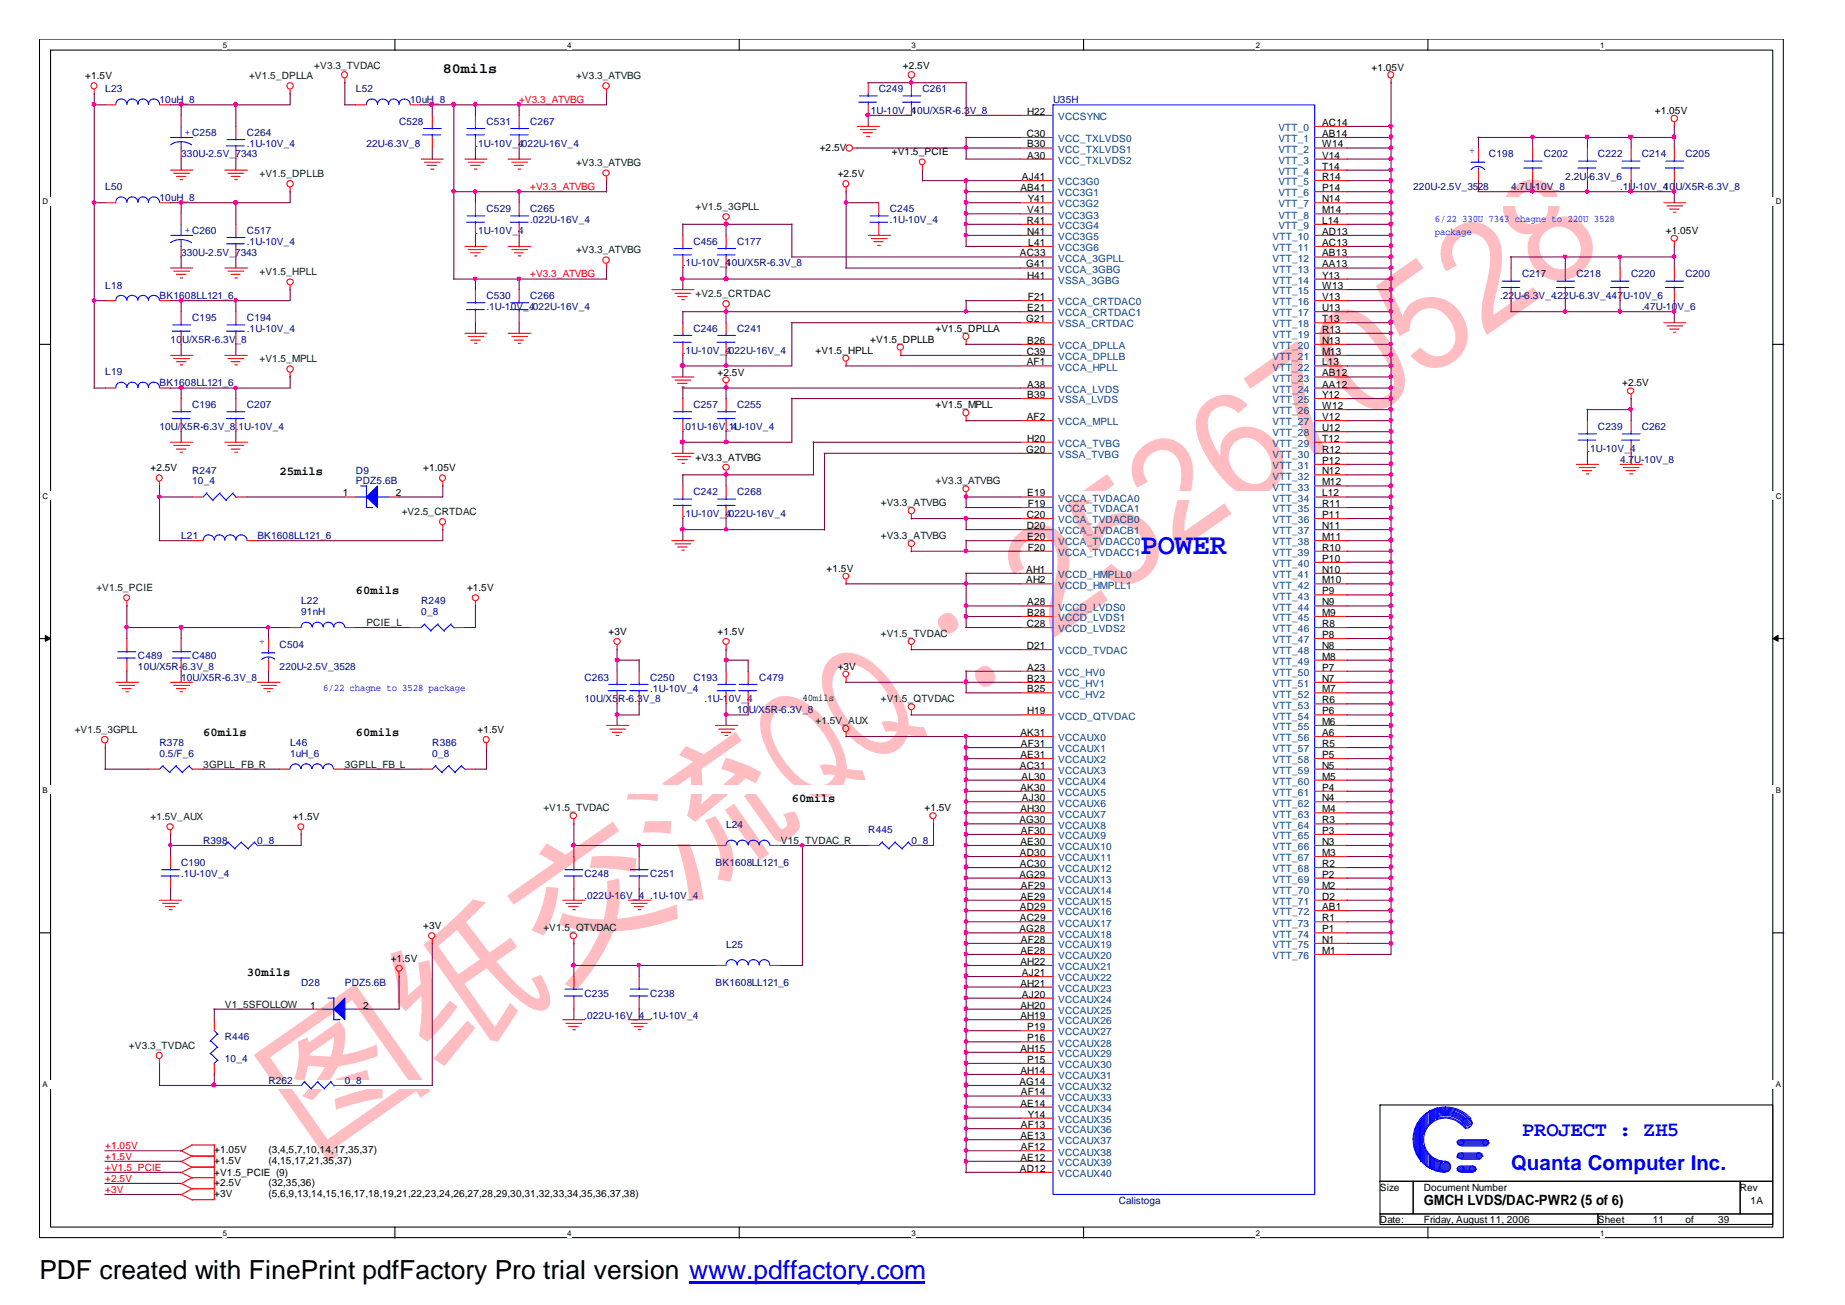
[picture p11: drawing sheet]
<svg xmlns="http://www.w3.org/2000/svg" width="297mm" height="210mm" viewBox="0 0 297 210" stroke-linecap="round" stroke-linejoin="round" font-family="sans-serif">
<defs><g id="words">
<text font-size="24.3" fill="#ffbdc2" x="49.9" y="186.4" transform="rotate(-35 49.9 186.4)">图纸交流QQ：252670528</text>
<text font-size="4.7" fill="#00f" x="183.4" y="89.1">POWER</text>
<text font-size="4.2" x="6.3" y="205.7">PDF created with FinePrint pdfFactory Pro trial version www.pdffactory.com</text>
<g font-size="3.3" fill="#00f">
<text x="244.8" y="182.7">PROJECT : ZH5</text>
<text x="243" y="188.1">Quanta Computer Inc.</text>
</g>
<g font-size="2.3">
<text x="71.2" y="11.8">80mils</text>
<text x="228.9" y="193.8">GMCH LVDS/DAC-PWR2 (5 of 6)</text>
</g>
<g font-size="1.9">
<text x="45" y="76.4">25mils</text>
<text x="57.2" y="95.6">60mils</text>
<text x="32.7" y="118.4">60mils</text>
<text x="57.2" y="118.4">60mils</text>
<text x="127.3" y="129">60mils</text>
<text x="39.7" y="157">30mils</text>
</g>
<g font-size="1.6" fill="#004000">
<text x="50.5" y="11">+V3.3_TVDAC</text>
<text x="40" y="12.7">+V1.5_DPLLA</text>
<text x="92.6" y="12.7">+V3.3_ATVBG</text>
<text x="41.7" y="28.5">+V1.5_DPLLB</text>
<text x="92.6" y="26.8">+V3.3_ATVBG</text>
<text x="111.8" y="33.8">+V1.5_3GPLL</text>
<text x="92.6" y="40.7">+V3.3_ATVBG</text>
<text x="41.7" y="44.3">+V1.5_HPLL</text>
<text x="111.8" y="47.8">+V2.5_CRTDAC</text>
<text x="41.7" y="58.3">+V1.5_MPLL</text>
<text x="150.5" y="77.9">+V3.3_ATVBG</text>
<text x="64.6" y="82.8">+V2.5_CRTDAC</text>
<text x="141.6" y="81.5">+V3.3_ATVBG</text>
<text x="141.6" y="86.7">+V3.3_ATVBG</text>
<text x="15.5" y="95.1">+V1.5_PCIE</text>
<text x="58.9" y="100.7">PCIE_L</text>
<text x="141.6" y="102.5">+V1.5_TVDAC</text>
<text x="141.6" y="113">+V1.5_QTVDAC</text>
<text x="12" y="117.9">+V1.5_3GPLL</text>
<text x="131.1" y="116.5">+1.5V_AUX</text>
<text x="32.7" y="123.5">3GPLL_FB_R</text>
<text x="55.5" y="123.5">3GPLL_FB_L</text>
<text x="24.2" y="131.9">+1.5V_AUX</text>
<text x="87.4" y="130.5">+V1.5_TVDAC</text>
<text x="125.6" y="135.7">V15_TVDAC_R</text>
<text x="87.4" y="149.8">+V1.5_QTVDAC</text>
<text x="36.2" y="162.1">V1_5SFOLLOW</text>
<text x="20.7" y="168.8">+V3.3_TVDAC</text>
</g>
<g font-size="1.6">
<text x="145.2" y="11">+2.5V</text>
<text x="220.6" y="11.4">+1.05V</text>
<text x="13.7" y="12.7">+1.5V</text>
<text x="165.1" y="22">C30</text>
<text x="165.2" y="23.7">B30</text>
<text x="165.2" y="18.5">H22</text>
<text x="212.6" y="20.2">AC14</text>
<text x="212.6" y="22">AB14</text>
<text x="212.6" y="23.7">W14</text>
<text x="266.1" y="18.4">+1.05V</text>
<text x="131.8" y="24.3">+2.5V</text>
<text x="134.7" y="28.5">+2.5V</text>
<text x="143.4" y="25">+V1.5_PCIE</text>
<text x="164.3" y="29">AJ41</text>
<text x="165.2" y="25.5">A30</text>
<text x="212.6" y="27.3">T14</text>
<text x="212.6" y="29">R14</text>
<text x="212.6" y="25.5">V14</text>
<text x="164.1" y="30.7">AB41</text>
<text x="165.1" y="36">R41</text>
<text x="165.2" y="34.3">V41</text>
<text x="165.3" y="32.5">Y41</text>
<text x="212.6" y="30.7">P14</text>
<text x="212.6" y="32.5">N14</text>
<text x="212.6" y="34.3">M14</text>
<text x="212.6" y="36">L14</text>
<text x="164" y="41.2">AC33</text>
<text x="165.2" y="37.8">N41</text>
<text x="165.4" y="39.6">L41</text>
<text x="212.6" y="41.2">AB13</text>
<text x="212.6" y="37.8">AD13</text>
<text x="212.6" y="39.6">AC13</text>
<text x="267.9" y="37.6">+1.05V</text>
<text x="165" y="43">G41</text>
<text x="165.2" y="44.8">H41</text>
<text x="212.6" y="46.5">W13</text>
<text x="212.6" y="43">AA13</text>
<text x="212.6" y="44.8">Y13</text>
<text x="150.5" y="53.4">+V1.5_DPLLA</text>
<text x="165" y="51.8">G21</text>
<text x="165.2" y="50.1">E21</text>
<text x="165.3" y="48.3">F21</text>
<text x="212.6" y="53.5">R13</text>
<text x="212.6" y="48.3">V13</text>
<text x="212.6" y="50.1">U13</text>
<text x="212.6" y="51.8">T13</text>
<text x="131.1" y="56.9">+V1.5_HPLL</text>
<text x="140" y="55.1">+V1.5_DPLLB</text>
<text x="165.1" y="57.1">C39</text>
<text x="165.1" y="58.8">AF1</text>
<text x="165.2" y="55.3">B26</text>
<text x="212.6" y="55.3">N13</text>
<text x="212.6" y="57.1">M13</text>
<text x="212.6" y="58.8">L13</text>
<text x="115.4" y="60.6">+2.5V</text>
<text x="150.5" y="65.6">+V1.5_MPLL</text>
<text x="165.2" y="62.3">A38</text>
<text x="165.2" y="64">B39</text>
<text x="212.6" y="60.6">AB12</text>
<text x="212.6" y="62.3">AA12</text>
<text x="212.6" y="64">Y12</text>
<text x="212.6" y="65.8">W12</text>
<text x="260.9" y="62.2">+2.5V</text>
<text x="165.1" y="67.6">AF2</text>
<text x="165.2" y="71">H20</text>
<text x="212.6" y="67.6">V12</text>
<text x="212.6" y="69.4">U12</text>
<text x="212.6" y="71">T12</text>
<text x="24.2" y="75.8">+2.5V</text>
<text x="68.1" y="75.8">+1.05V</text>
<text x="111.8" y="74.1">+V3.3_ATVBG</text>
<text x="165" y="72.8">G20</text>
<text x="212.6" y="72.8">R12</text>
<text x="212.6" y="74.6">P12</text>
<text x="212.6" y="76.3">N12</text>
<text x="55.1" y="79.9">1</text>
<text x="63.7" y="79.9">2</text>
<text x="165.1" y="83.3">C20</text>
<text x="165.2" y="79.9">E19</text>
<text x="165.3" y="81.5">F19</text>
<text x="212.6" y="78.1">M12</text>
<text x="212.6" y="79.9">L12</text>
<text x="212.6" y="81.5">R11</text>
<text x="212.6" y="83.3">P11</text>
<text x="165.1" y="85.1">D20</text>
<text x="165.2" y="86.9">E20</text>
<text x="165.3" y="88.6">F20</text>
<text x="212.6" y="85.1">N11</text>
<text x="212.6" y="86.9">M11</text>
<text x="212.6" y="88.6">R10</text>
<text x="75.1" y="95.1">+1.5V</text>
<text x="132.9" y="92">+1.5V</text>
<text x="165" y="92.1">AH1</text>
<text x="165" y="93.8">AH2</text>
<text x="212.6" y="90.4">P10</text>
<text x="212.6" y="92.1">N10</text>
<text x="212.6" y="93.8">M10</text>
<text x="212.6" y="95.6">P9</text>
<text x="165.1" y="100.9">C28</text>
<text x="165.2" y="97.4">A28</text>
<text x="165.2" y="99.1">B28</text>
<text x="212.6" y="97.4">N9</text>
<text x="212.6" y="99.1">M9</text>
<text x="212.6" y="100.9">R8</text>
<text x="97.9" y="102.1">+3V</text>
<text x="115.4" y="102.1">+1.5V</text>
<text x="134.7" y="107.7">+3V</text>
<text x="165.1" y="104.4">D21</text>
<text x="165.2" y="107.9">A23</text>
<text x="212.6" y="102.6">P8</text>
<text x="212.6" y="104.4">N8</text>
<text x="212.6" y="106.1">M8</text>
<text x="212.6" y="107.9">P7</text>
<text x="129" y="112.8">40mils</text>
<text x="165.2" y="109.7">B23</text>
<text x="165.2" y="111.4">B25</text>
<text x="212.6" y="109.7">N7</text>
<text x="212.6" y="111.4">M7</text>
<text x="212.6" y="113.1">R6</text>
<text x="76.8" y="117.9">+1.5V</text>
<text x="164.1" y="118.4">AK31</text>
<text x="165.2" y="114.9">H19</text>
<text x="212.6" y="114.9">P6</text>
<text x="212.6" y="116.6">M6</text>
<text x="212.6" y="118.4">A6</text>
<text x="164" y="123.6">AC31</text>
<text x="164.1" y="121.9">AE31</text>
<text x="164.2" y="120.2">AF31</text>
<text x="164.3" y="125.4">AL30</text>
<text x="212.6" y="120.2">R5</text>
<text x="212.6" y="121.9">P5</text>
<text x="212.6" y="123.6">N5</text>
<text x="212.6" y="125.4">M5</text>
<text x="47.1" y="131.9">+1.5V</text>
<text x="148.7" y="130.5">+1.5V</text>
<text x="164.1" y="127.2">AK30</text>
<text x="164.1" y="130.7">AH30</text>
<text x="164.3" y="128.9">AJ30</text>
<text x="212.6" y="127.2">P4</text>
<text x="212.6" y="128.9">N4</text>
<text x="212.6" y="130.7">M4</text>
<text x="163.9" y="132.4">AG30</text>
<text x="164" y="137.7">AD30</text>
<text x="164.1" y="135.9">AE30</text>
<text x="164.2" y="134.1">AF30</text>
<text x="212.6" y="132.4">R3</text>
<text x="212.6" y="134.1">P3</text>
<text x="212.6" y="135.9">N3</text>
<text x="212.6" y="137.7">M3</text>
<text x="163.9" y="141.2">AG29</text>
<text x="164" y="139.5">AC30</text>
<text x="164.2" y="142.9">AF29</text>
<text x="212.6" y="139.5">R2</text>
<text x="212.6" y="141.2">P2</text>
<text x="212.6" y="142.9">M2</text>
<text x="68.1" y="149.5">+3V</text>
<text x="163.9" y="150">AG28</text>
<text x="164" y="146.4">AD29</text>
<text x="164" y="148.2">AC29</text>
<text x="164.1" y="144.7">AE29</text>
<text x="212.6" y="144.7">D2</text>
<text x="212.6" y="146.4">AB1</text>
<text x="212.6" y="148.2">R1</text>
<text x="212.6" y="150">P1</text>
<text x="62.8" y="154.7">+1.5V</text>
<text x="164.1" y="153.4">AE28</text>
<text x="164.1" y="155.2">AH22</text>
<text x="164.2" y="151.7">AF28</text>
<text x="212.6" y="151.7">N1</text>
<text x="212.6" y="153.4">M1</text>
<text x="164.1" y="158.7">AH21</text>
<text x="164.3" y="157">AJ21</text>
<text x="164.3" y="160.5">AJ20</text>
<text x="49.9" y="162.2">1</text>
<text x="58.4" y="162.2">2</text>
<text x="164.1" y="162.2">AH20</text>
<text x="164.1" y="163.9">AH19</text>
<text x="165.2" y="165.7">P19</text>
<text x="165.2" y="167.5">P16</text>
<text x="164.1" y="169.2">AH15</text>
<text x="164.1" y="172.7">AH14</text>
<text x="165.2" y="171">P15</text>
<text x="163.9" y="174.5">AG14</text>
<text x="164.1" y="178">AE14</text>
<text x="164.2" y="176.2">AF14</text>
<text x="165.3" y="179.8">Y14</text>
<text x="34.5" y="185.5">+1.05V</text>
<text x="43.2" y="185.5">(3,4,5,7,10,14,17,35,37)</text>
<text x="164.1" y="183.2">AE13</text>
<text x="164.2" y="181.5">AF13</text>
<text x="164.2" y="185">AF12</text>
<text x="34.5" y="187.3">+1.5V</text>
<text x="34.5" y="189.1">+V1.5_PCIE (9)</text>
<text x="34.5" y="190.8">+2.5V</text>
<text x="43.2" y="187.3">(4,15,17,21,35,37)</text>
<text x="43.2" y="190.8">(32,35,36)</text>
<text x="164" y="188.5">AD12</text>
<text x="164.1" y="186.7">AE12</text>
<text x="221.9" y="191.5">Size</text>
<text x="228.9" y="191.5">Document Number</text>
<text x="279.8" y="191.5">Rev</text>
<text x="34.5" y="192.5">+3V</text>
<text x="43.2" y="192.5">(5,6,9,13,14,15,16,17,18,19,21,22,23,24,26,27,28,29,30,31,32,33,34,35,36,37,38)</text>
<text x="221.9" y="196.8">Date:</text>
<text x="228.9" y="196.8">Friday, August 11, 2006</text>
<text x="257" y="196.8">Sheet</text>
<text x="265.8" y="196.8">11</text>
<text x="271" y="196.8">of</text>
<text x="276.3" y="196.8">39</text>
<text x="281.5" y="193.6">1A</text>
</g>
<g font-size="1.6" fill="#000080">
<text x="16.9" y="14.8">L23</text>
<text x="25.7" y="16.6">10uH_8</text>
<text x="57.2" y="14.8">L52</text>
<text x="66" y="16.6">10uH_8</text>
<text x="141.3" y="14.8">C249</text>
<text x="148.3" y="14.8">C261</text>
<text x="169.3" y="16.6">U35H</text>
<text x="39.7" y="21.9">C264</text>
<text x="39.7" y="23.6">.1U-10V_4</text>
<text x="58.9" y="23.6">22U-6.3V_8</text>
<text x="64.2" y="20.1">C528</text>
<text x="76.5" y="23.6">.1U-10V_4</text>
<text x="78.2" y="20.1">C531</text>
<text x="83.5" y="23.6">.022U-16V_4</text>
<text x="85.3" y="20.1">C267</text>
<text x="139.6" y="18.4">.1U-10V_4</text>
<text x="146.6" y="18.4">10U/X5R-6.3V_8</text>
<text x="29.1" y="25.3">330U-2.5V_7343</text>
<text x="239.4" y="25.3">C198</text>
<text x="248.2" y="25.3">C202</text>
<text x="251.7" y="28.9">2.2U-6.3V_6</text>
<text x="257" y="25.3">C222</text>
<text x="264" y="25.3">C214</text>
<text x="271" y="25.3">C205</text>
<text x="16.9" y="30.6">L50</text>
<text x="25.7" y="32.4">10uH_8</text>
<text x="78.2" y="34.1">C529</text>
<text x="85.3" y="34.1">C265</text>
<text x="85.3" y="35.9">.022U-16V_4</text>
<text x="143.1" y="34.1">C245</text>
<text x="143.1" y="35.9">.1U-10V_4</text>
<text x="227.2" y="30.6">220U-2.5V_3528</text>
<text x="243" y="30.6">4.7U-10V_8</text>
<text x="260.5" y="30.6">.1U-10V_4</text>
<text x="267.5" y="30.6">10U/X5R-6.3V_8</text>
<text x="29.1" y="41.2">330U-2.5V_7343</text>
<text x="39.7" y="37.6">C517</text>
<text x="39.7" y="39.4">.1U-10V_4</text>
<text x="76.5" y="37.6">.1U-10V_4</text>
<text x="111.5" y="39.4">C456</text>
<text x="118.5" y="39.4">C177</text>
<text x="16.9" y="46.4">L18</text>
<text x="109.8" y="42.9">.1U-10V_4</text>
<text x="116.8" y="42.9">10U/X5R-6.3V_8</text>
<text x="244.8" y="44.6">C217</text>
<text x="253.5" y="44.6">C218</text>
<text x="262.3" y="44.6">C220</text>
<text x="271" y="44.6">C200</text>
<text x="25.7" y="48.1">BK1608LL121_6</text>
<text x="30.9" y="51.7">C195</text>
<text x="39.7" y="51.7">C194</text>
<text x="39.7" y="53.4">.1U-10V_4</text>
<text x="78.2" y="48.1">C530</text>
<text x="78.2" y="49.9">.1U-10V_4</text>
<text x="85.3" y="48.1">C266</text>
<text x="85.3" y="49.9">.022U-16V_4</text>
<text x="111.5" y="53.4">C246</text>
<text x="118.5" y="53.4">C241</text>
<text x="241.2" y="48.1">.22U-6.3V_4.22U-6.3V_4.47U-10V_6</text>
<text x="264" y="49.9">.47U-10V_6</text>
<text x="27.4" y="55.1">10U/X5R-6.3V_8</text>
<text x="109.8" y="56.9">.1U-10V_4</text>
<text x="116.8" y="56.9">.022U-16V_4</text>
<text x="16.9" y="60.4">L19</text>
<text x="25.7" y="62.2">BK1608LL121_6</text>
<text x="30.9" y="65.6">C196</text>
<text x="39.7" y="65.6">C207</text>
<text x="111.5" y="65.6">C257</text>
<text x="118.5" y="65.6">C255</text>
<text x="25.7" y="69.2">10U/X5R-6.3V_8.1U-10V_4</text>
<text x="109.8" y="69.2">.01U-16V_4</text>
<text x="116.8" y="69.2">.1U-10V_4</text>
<text x="257" y="69.2">C239</text>
<text x="264" y="69.2">C262</text>
<text x="30.9" y="76.2">R247</text>
<text x="30.9" y="77.9">10_4</text>
<text x="57.2" y="76.2">D9</text>
<text x="57.2" y="77.9">PDZ5.6B</text>
<text x="255.3" y="72.7">.1U-10V_4</text>
<text x="260.5" y="74.4">4.7U-10V_8</text>
<text x="109.8" y="83.2">.1U-10V_4</text>
<text x="111.5" y="79.7">C242</text>
<text x="116.8" y="83.2">.022U-16V_4</text>
<text x="118.5" y="79.7">C268</text>
<text x="29.1" y="86.7">L21</text>
<text x="41.4" y="86.7">BK1608LL121_6</text>
<text x="48.4" y="97.2">L22</text>
<text x="48.4" y="99">91nH</text>
<text x="67.7" y="97.2">R249</text>
<text x="67.7" y="99">0_8</text>
<text x="22.2" y="106">C489</text>
<text x="22.2" y="107.7">10U/X5R-6.3V_8</text>
<text x="30.9" y="106">C480</text>
<text x="45" y="104.2">C504</text>
<text x="45" y="107.7">220U-2.5V_3528</text>
<text x="29.1" y="109.5">10U/X5R-6.3V_8</text>
<text x="94" y="109.5">C263</text>
<text x="94" y="113">10U/X5R-6.3V_8</text>
<text x="104.6" y="109.5">C250</text>
<text x="104.6" y="111.3">.1U-10V_4</text>
<text x="111.5" y="109.5">C193</text>
<text x="113.3" y="113">.1U-10V_4</text>
<text x="122.1" y="109.5">C479</text>
<text x="25.7" y="120">R378</text>
<text x="46.7" y="120">L46</text>
<text x="69.5" y="120">R386</text>
<text x="118.5" y="114.7">10U/X5R-6.3V_8</text>
<text x="25.7" y="121.8">0.5/F_6</text>
<text x="46.7" y="121.8">1uH_6</text>
<text x="69.5" y="121.8">0_8</text>
<text x="32.7" y="135.7">R398</text>
<text x="41.4" y="135.7">0_8</text>
<text x="116.8" y="133.1">L24</text>
<text x="139.6" y="134">R445</text>
<text x="146.6" y="135.7">0_8</text>
<text x="29.1" y="139.3">C190</text>
<text x="29.1" y="141.1">.1U-10V_4</text>
<text x="94" y="141.1">C248</text>
<text x="104.6" y="141.1">C251</text>
<text x="115.1" y="139.3">BK1608LL121_6</text>
<text x="94" y="144.5">.022U-16V_4 .1U-10V_4</text>
<text x="116.8" y="152.4">L25</text>
<text x="48.4" y="158.6">D28</text>
<text x="55.5" y="158.6">PDZ5.6B</text>
<text x="94" y="160.3">C235</text>
<text x="104.6" y="160.3">C238</text>
<text x="115.1" y="158.6">BK1608LL121_6</text>
<text x="36.2" y="167.3">R446</text>
<text x="94" y="163.8">.022U-16V_4 .1U-10V_4</text>
<text x="36.2" y="170.8">10_4</text>
<text x="43.2" y="174.3">R262</text>
<text x="55.4" y="174.3">0_8</text>
<text x="179.9" y="193.6">Calistoga</text>
</g>
<g font-size="1.6" fill="#f00">
<text x="83.5" y="16.6">+V3.3_ATVBG</text>
<text x="85.3" y="30.6">+V3.3_ATVBG</text>
<text x="85.3" y="44.6">+V3.3_ATVBG</text>
<text x="16.9" y="184.8">+1.05V</text>
<text x="16.9" y="191.9">+3V</text>
<text x="16.9" y="186.6">+1.5V</text>
<text x="16.9" y="188.3">+V1.5_PCIE</text>
<text x="16.9" y="190.1">+2.5V</text>
</g>
<g font-size="1.6" fill="#00f">
<text x="29.7" y="21.7">+ C258</text>
<text x="236.3" y="23.8" transform="rotate(90 236.3 23.8)">+</text>
<text x="230.7" y="35.7">6/22 330U 7343 chagne to 220U 3528</text>
<text x="29.7" y="37.4">+ C260</text>
<text x="230.7" y="37.8">package</text>
<text x="41.7" y="102.7" transform="rotate(90 41.7 102.7)">+</text>
<text x="52" y="111.1">6/22 chagne to 3528 package</text>
</g>
<g font-size="1.6" fill="#004080">
<text x="170.2" y="22.9">VCC_TXLVDS0</text>
<text x="170.2" y="19.3">VCCSYNC</text>
<text x="205.6" y="21.1">VTT_0</text>
<text x="205.6" y="22.9">VTT_1</text>
<text x="170.2" y="24.6">VCC_TXLVDS1</text>
<text x="170.2" y="26.3">VCC_TXLVDS2</text>
<text x="170.2" y="29.8">VCC3G0</text>
<text x="205.6" y="24.6">VTT_2</text>
<text x="205.6" y="28.1">VTT_4</text>
<text x="205.6" y="29.8">VTT_5</text>
<text x="205.6" y="26.3">VTT_3</text>
<text x="170.2" y="31.6">VCC3G1</text>
<text x="170.2" y="33.4">VCC3G2</text>
<text x="170.2" y="35.2">VCC3G3</text>
<text x="205.6" y="31.6">VTT_6</text>
<text x="205.6" y="33.4">VTT_7</text>
<text x="205.6" y="35.2">VTT_8</text>
<text x="170.2" y="36.8">VCC3G4</text>
<text x="170.2" y="38.6">VCC3G5</text>
<text x="170.2" y="40.4">VCC3G6</text>
<text x="204.6" y="38.6">VTT_10</text>
<text x="204.6" y="40.4">VTT_11</text>
<text x="205.6" y="36.8">VTT_9</text>
<text x="170.2" y="43.9">VCCA_3GBG</text>
<text x="170.2" y="42.1">VCCA_3GPLL</text>
<text x="170.2" y="45.6">VSSA_3GBG</text>
<text x="204.6" y="47.3">VTT_15</text>
<text x="204.6" y="42.1">VTT_12</text>
<text x="204.6" y="43.9">VTT_13</text>
<text x="204.6" y="45.6">VTT_14</text>
<text x="170.2" y="49.1">VCCA_CRTDAC0</text>
<text x="170.2" y="50.9">VCCA_CRTDAC1</text>
<text x="170.2" y="52.7">VSSA_CRTDAC</text>
<text x="204.6" y="49.1">VTT_16</text>
<text x="204.6" y="50.9">VTT_17</text>
<text x="204.6" y="52.7">VTT_18</text>
<text x="170.2" y="56.1">VCCA_DPLLA</text>
<text x="170.2" y="57.9">VCCA_DPLLB</text>
<text x="170.2" y="59.6">VCCA_HPLL</text>
<text x="204.6" y="54.4">VTT_19</text>
<text x="204.6" y="56.1">VTT_20</text>
<text x="204.6" y="57.9">VTT_21</text>
<text x="204.6" y="59.6">VTT_22</text>
<text x="170.2" y="63.2">VCCA_LVDS</text>
<text x="170.2" y="64.9">VSSA_LVDS</text>
<text x="204.6" y="61.4">VTT_23</text>
<text x="204.6" y="63.2">VTT_24</text>
<text x="204.6" y="64.9">VTT_25</text>
<text x="170.2" y="68.4">VCCA_MPLL</text>
<text x="170.2" y="71.9">VCCA_TVBG</text>
<text x="204.6" y="66.6">VTT_26</text>
<text x="204.6" y="68.4">VTT_27</text>
<text x="204.6" y="70.2">VTT_28</text>
<text x="204.6" y="71.9">VTT_29</text>
<text x="170.2" y="73.7">VSSA_TVBG</text>
<text x="204.6" y="73.7">VTT_30</text>
<text x="204.6" y="75.5">VTT_31</text>
<text x="204.6" y="77.1">VTT_32</text>
<text x="170.2" y="80.7">VCCA_TVDACA0</text>
<text x="170.2" y="82.4">VCCA_TVDACA1</text>
<text x="204.6" y="78.9">VTT_33</text>
<text x="204.6" y="80.7">VTT_34</text>
<text x="204.6" y="82.4">VTT_35</text>
<text x="170.2" y="84.2">VCCA_TVDACB0</text>
<text x="170.2" y="86">VCCA_TVDACB1</text>
<text x="170.2" y="87.7">VCCA_TVDACC0</text>
<text x="170.2" y="89.4">VCCA_TVDACC1</text>
<text x="204.6" y="84.2">VTT_36</text>
<text x="204.6" y="86">VTT_37</text>
<text x="204.6" y="87.7">VTT_38</text>
<text x="204.6" y="89.4">VTT_39</text>
<text x="170.2" y="93">VCCD_HMPLL0</text>
<text x="170.2" y="94.7">VCCD_HMPLL1</text>
<text x="204.6" y="91.2">VTT_40</text>
<text x="204.6" y="93">VTT_41</text>
<text x="204.6" y="94.7">VTT_42</text>
<text x="170.2" y="98.2">VCCD_LVDS0</text>
<text x="170.2" y="99.9">VCCD_LVDS1</text>
<text x="170.2" y="101.7">VCCD_LVDS2</text>
<text x="204.6" y="96.4">VTT_43</text>
<text x="204.6" y="98.2">VTT_44</text>
<text x="204.6" y="99.9">VTT_45</text>
<text x="204.6" y="101.7">VTT_46</text>
<text x="170.2" y="105.3">VCCD_TVDAC</text>
<text x="204.6" y="103.5">VTT_47</text>
<text x="204.6" y="105.3">VTT_48</text>
<text x="204.6" y="106.9">VTT_49</text>
<text x="170.2" y="108.7">VCC_HV0</text>
<text x="170.2" y="110.5">VCC_HV1</text>
<text x="170.2" y="112.2">VCC_HV2</text>
<text x="204.6" y="108.7">VTT_50</text>
<text x="204.6" y="110.5">VTT_51</text>
<text x="204.6" y="112.2">VTT_52</text>
<text x="204.6" y="114">VTT_53</text>
<text x="170.2" y="115.8">VCCD_QTVDAC</text>
<text x="170.2" y="119.2">VCCAUX0</text>
<text x="204.6" y="115.8">VTT_54</text>
<text x="204.6" y="117.4">VTT_55</text>
<text x="204.6" y="119.2">VTT_56</text>
<text x="170.2" y="121">VCCAUX1</text>
<text x="170.2" y="122.8">VCCAUX2</text>
<text x="170.2" y="124.5">VCCAUX3</text>
<text x="204.6" y="121">VTT_57</text>
<text x="204.6" y="122.8">VTT_58</text>
<text x="204.6" y="124.5">VTT_59</text>
<text x="170.2" y="126.3">VCCAUX4</text>
<text x="170.2" y="128">VCCAUX5</text>
<text x="170.2" y="129.7">VCCAUX6</text>
<text x="170.2" y="131.5">VCCAUX7</text>
<text x="204.6" y="126.3">VTT_60</text>
<text x="204.6" y="128">VTT_61</text>
<text x="204.6" y="129.7">VTT_62</text>
<text x="204.6" y="131.5">VTT_63</text>
<text x="170.2" y="133.3">VCCAUX8</text>
<text x="170.2" y="135">VCCAUX9</text>
<text x="170.2" y="136.8">VCCAUX10</text>
<text x="204.6" y="133.3">VTT_64</text>
<text x="204.6" y="135">VTT_65</text>
<text x="204.6" y="136.8">VTT_66</text>
<text x="170.2" y="138.5">VCCAUX11</text>
<text x="170.2" y="140.3">VCCAUX12</text>
<text x="170.2" y="142">VCCAUX13</text>
<text x="170.2" y="143.8">VCCAUX14</text>
<text x="204.6" y="138.5">VTT_67</text>
<text x="204.6" y="140.3">VTT_68</text>
<text x="204.6" y="142">VTT_69</text>
<text x="204.6" y="143.8">VTT_70</text>
<text x="170.2" y="145.6">VCCAUX15</text>
<text x="170.2" y="147.2">VCCAUX16</text>
<text x="170.2" y="149">VCCAUX17</text>
<text x="204.6" y="145.6">VTT_71</text>
<text x="204.6" y="147.2">VTT_72</text>
<text x="204.6" y="149">VTT_73</text>
<text x="170.2" y="150.8">VCCAUX18</text>
<text x="170.2" y="152.5">VCCAUX19</text>
<text x="170.2" y="154.3">VCCAUX20</text>
<text x="204.6" y="150.8">VTT_74</text>
<text x="204.6" y="152.5">VTT_75</text>
<text x="204.6" y="154.3">VTT_76</text>
<text x="170.2" y="156.1">VCCAUX21</text>
<text x="170.2" y="157.8">VCCAUX22</text>
<text x="170.2" y="159.5">VCCAUX23</text>
<text x="170.2" y="161.3">VCCAUX24</text>
<text x="170.2" y="163.1">VCCAUX25</text>
<text x="170.2" y="164.8">VCCAUX26</text>
<text x="170.2" y="166.6">VCCAUX27</text>
<text x="170.2" y="168.3">VCCAUX28</text>
<text x="170.2" y="170">VCCAUX29</text>
<text x="170.2" y="171.8">VCCAUX30</text>
<text x="170.2" y="173.6">VCCAUX31</text>
<text x="170.2" y="175.4">VCCAUX32</text>
<text x="170.2" y="177.1">VCCAUX33</text>
<text x="170.2" y="178.8">VCCAUX34</text>
<text x="170.2" y="180.6">VCCAUX35</text>
<text x="170.2" y="182.3">VCCAUX36</text>
<text x="170.2" y="184.1">VCCAUX37</text>
<text x="170.2" y="185.9">VCCAUX38</text>
<text x="170.2" y="187.6">VCCAUX39</text>
<text x="170.2" y="189.3">VCCAUX40</text>
</g>
<g font-size="1.3">
<text x="35.8" y="7.7">5</text>
<text x="91.2" y="7.7">4</text>
<text x="146.6" y="7.7">3</text>
<text x="201.9" y="7.7">2</text>
<text x="257.3" y="7.7">1</text>
<text x="6.9" y="32.9">D</text>
<text x="285.6" y="32.9">D</text>
<text x="6.9" y="80.2">C</text>
<text x="285.6" y="80.2">C</text>
<text x="6.9" y="127.5">B</text>
<text x="285.6" y="127.5">B</text>
<text x="6.9" y="174.9">A</text>
<text x="285.6" y="174.9">A</text>
<text x="35.8" y="198.8">5</text>
<text x="91.2" y="198.8">4</text>
<text x="146.6" y="198.8">3</text>
<text x="201.9" y="198.8">2</text>
<text x="257.3" y="198.8">1</text>
</g>
</g></defs>
<path d="M6.3 6.3h280.5v192.8h-280.4zM8.1 8.1h277v189.3h-277z" fill="none" stroke="#000" stroke-width=".17"/>
<g fill="#fff">
<path d="M35.8 6.5h.7v1.5h-.7z"/>
<path d="M35.8 197.6h.7v1.5h-.7z"/>
</g>
<path d="M63.5 6.3v1.8M63.5 197.4v1.8" fill="none" stroke="#000" stroke-width=".17"/>
<g fill="#fff">
<path d="M91.2 6.5h.7v1.5h-.7z"/>
<path d="M91.2 197.6h.7v1.5h-.7z"/>
</g>
<path d="M118.9 6.3v1.8M118.9 197.4v1.8" fill="none" stroke="#000" stroke-width=".17"/>
<g fill="#fff">
<path d="M146.6 6.5h.6v1.5h-.6z"/>
<path d="M146.6 197.6h.6v1.5h-.6z"/>
</g>
<path d="M174.2 6.3v1.8M174.2 197.4v1.8" fill="none" stroke="#000" stroke-width=".17"/>
<g fill="#fff">
<path d="M201.9 6.5h.7v1.5h-.7z"/>
<path d="M201.9 197.6h.7v1.5h-.7z"/>
</g>
<path d="M229.6 6.3v1.8M229.6 197.4v1.8" fill="none" stroke="#000" stroke-width=".17"/>
<g fill="#fff">
<path d="M257.3 6.5h.7v1.5h-.7z"/>
<path d="M257.3 197.6h.7v1.5h-.7z"/>
<path d="M6.9 31.7h279.6v1.4h-279.6z"/>
<path d="M6.9 79h279.6v1.4h-279.6z"/>
</g>
<path d="M6.4 55.4h1.7M285.1 55.4h1.8" fill="none" stroke="#000" stroke-width=".17"/>
<path d="M6.9 126.3h279.5v1.5h-279.5z" fill="#fff"/>
<path d="M6.4 102.7h1.7M285.1 102.7h1.8" fill="none" stroke="#000" stroke-width=".17"/>
<path d="M7.3 102.2l.8 .5-.8 .4zM285.1 102.7l.8-.5v.9z" fill="#000" stroke="#000" stroke-width=".16"/>
<path d="M6.9 173.7h279.4v1.4h-279.4z" fill="#fff"/>
<path d="M6.4 150h1.7M285.1 150h1.8M221.9 177.7h63.2v12.3h-63.2zM221.9 190h5.3v5.3h-5.3zM221.9 195.3h35.1v1.6h-35.1zM227.2 190h52.6v5.3h-52.6zM257 195.3h28.1v1.6h-28.1zM279.8 190h5.3v5.3h-5.3z" fill="none" stroke="#000" stroke-width=".17"/>
<g fill="none" stroke="#f00" stroke-width=".17">
<path d="M15.2 14.4v.8M16.9 16.9h1.7M25.7 16.9h1.7M29.1 18.6v1.7M46.7 14.4v.8M55.5 12.6v.8M57.2 16.9h1.7M66 16.9h1.7M69.5 18.6v1.7M76.5 18.6v1.7M83.5 18.6v1.7M97.5 14.4v.8"/>
<path d="M139.6 13.3v1.8M139.6 16.9v1.7M146.6 12.6v2.5M146.6 16.9v1.7M164.1 18.6h5.2M223.7 12.6v.8M269.2 19.7v.7M16.9 32.6h1.7M25.7 32.6h1.7M27.4 27.4h3.6M27.9 27.9h2.6M28.4 28.4h1.5"/>
<path d="M29 28.9h.4M29.1 23.8v1.8M29.1 34.4v1.7M29.1 39.6v1.7M36.2 27.4h3.6M36.7 27.9h2.5M37.2 28.4h1.4M37.8 28.9h.4M37.9 20.3v1.8M37.9 23.8v1.8M37.9 36.1v1.8M37.9 39.6v1.7"/>
<path d="M46.7 30.2v.7M67.7 25.6h3.6M68.2 26.1h2.6M68.7 26.6h1.5M69.3 27.2h.5M69.5 22.1v1.7M74.8 25.6h3.5M74.8 39.6h3.5M75.3 26.1h2.5M75.7 26.6h1.5M76.3 27.2h.4M76.5 22.1v1.7"/>
<path d="M76.5 32.6v1.8M76.5 36.1v1.8M81.7 25.6h3.6M81.7 39.6h3.6M82.3 26.1h2.5M82.7 26.6h1.5M83.3 27.2h.4M83.5 22.1v1.7M83.5 32.6v1.8M83.5 36.1v1.8M97.5 28.4v.7M109.8 37.9v1.7"/>
<path d="M116.8 35.4v.8M116.8 37.9v1.7M136.1 30.2v.7M137.2 23.8h.7M137.8 20.3h3.6M138.3 20.8h2.6M138.8 21.4h1.5M139.4 21.9h.5M139.6 37.9h3.6M140.1 38.4h2.6M140.5 38.9h1.5M141.1 39.5h.5"/>
<path d="M141.3 32.6v1.8M141.3 36.1v1.8M148.3 26.6v.8M164.1 25.6h5.2M164.1 39.6h5.2M164.1 23.8h5.2M164.1 37.9h5.2M164.1 32.6h5.2M164.1 22.1h5.2M164.1 29.1h5.2M164.1 30.8h5.2M164.1 34.4h5.2"/>
<path d="M164.1 36.1h5.2M211.4 27.4h5.3M211.4 25.6h5.3M211.4 39.6h5.3M211.4 23.8h5.3M211.4 37.9h5.3M211.4 20.3h5.3M211.4 32.6h5.3M211.4 22.1h5.3M211.4 29.1h5.3M211.4 30.8h5.3M211.4 34.4h5.3"/>
<path d="M211.4 36.1h5.3M237.7 23.8v1.8M237.7 27.4v1.7M246.5 23.8v1.8M246.5 27.4v1.7M255.3 23.8v1.8M255.3 27.4v1.7M262.3 23.8v1.8M262.3 27.4v1.7M267.5 32.6h3.6M268.1 33.1h2.5M268.5 33.6h1.5"/>
<path d="M269.1 34.1h.4M269.2 23.8v1.8M269.2 27.4v1.7M269.2 38.9v.8M16.9 48.4h1.7M25.7 48.4h1.7M27.4 57.2h3.6M27.4 43.1h3.6M27.9 57.7h2.6M27.9 43.6h2.6M28.4 58.2h1.5M28.4 44.1h1.5"/>
<path d="M29 58.7h.4M29 44.7h.4M29.1 50.1v1.8M29.1 53.6v1.8M36.2 57.2h3.6M36.2 43.1h3.6M36.7 57.7h2.5M36.7 43.6h2.5M37.2 58.2h1.4M37.2 44.1h1.4M37.8 58.7h.4M37.8 44.7h.4"/>
<path d="M37.9 50.1v1.8M37.9 53.6v1.8M46.7 45.9v.8M46.7 60v.7M74.8 53.6h3.5M75.3 40.1h2.5M75.3 54.1h2.5M75.7 40.7h1.5M75.7 54.7h1.5M76.3 41.2h.4M76.3 55.2h.4M76.5 46.6v1.8"/>
<path d="M76.5 50.1v1.8M81.7 53.6h3.6M82.3 40.1h2.5M82.3 54.1h2.5M82.7 40.7h1.5M82.7 54.7h1.5M83.3 41.2h.4M83.3 55.2h.4M83.5 46.6v1.8M83.5 50.1v1.8M97.5 42.4v.8M108 46.6h3.6"/>
<path d="M108.5 47.2h2.6M109 47.7h1.5M109.6 48.2h.5M109.8 41.3v1.8M109.8 51.9v1.7M109.8 55.4v1.8M116.8 41.3v1.8M116.8 49.5v.7M116.8 51.9v1.7M116.8 55.4v1.8M136.1 58.2v.7M144.9 56.4v.8"/>
<path d="M155.4 54.7v.8M164.1 57.2h5.2M164.1 43.1h5.2M164.1 51.9h5.2M164.1 48.4h5.2M164.1 55.4h5.2M164.1 58.9h5.2M164.1 41.3h5.2M164.1 50.1h5.2M164.1 44.9h5.2M211.4 46.6h5.3M211.4 57.2h5.3"/>
<path d="M211.4 43.1h5.3M211.4 53.6h5.3M211.4 51.9h5.3M211.4 48.4h5.3M211.4 55.4h5.3M211.4 58.9h5.3M211.4 41.3h5.3M211.4 50.1h5.3M211.4 44.9h5.3M243 43.1v1.8M243 46.6v1.8M251.7 43.1v1.8"/>
<path d="M251.7 46.6v1.8M260.5 43.1v1.8M260.5 46.6v1.8M267.5 51.9h3.6M268.1 52.4h2.5M268.5 52.9h1.5M269.1 53.4h.4M269.2 43.1v1.8M269.2 46.6v1.8M16.9 62.4h1.7M25.7 77.5v.7M25.7 62.4h1.7"/>
<path d="M27.4 71.1h3.6M27.9 71.6h2.6M28.4 72.2h1.5M29 72.7h.4M29.1 64.1v1.8M29.1 67.7v1.7M30.9 79.9h1.8M36.2 71.1h3.6M36.7 71.6h2.5M37.2 72.2h1.4M37.8 72.7h.4M37.9 64.1v1.8"/>
<path d="M37.9 67.7v1.7M37.9 79.9h1.8M55.5 79.9h1.7M62.5 79.9h1.7M71.2 77.5v.7M108 60.6h3.6M108 72.9h3.6M108.5 61.1h2.6M108.5 73.4h2.6M109 61.7h1.5M109 73.9h1.5M109.6 62.2h.5"/>
<path d="M109.6 74.5h.5M109.8 64.1v1.8M109.8 67.7v1.7M109.8 78.2v1.7M116.8 61.7v.8M116.8 64.1v1.8M116.8 67.7v1.7M116.8 75.7v.8M116.8 78.2v1.7M155.4 67v.7M155.4 79.2v.8M164.1 72.9h5.2"/>
<path d="M164.1 71.1h5.2M164.1 62.4h5.2M164.1 79.9h5.2M164.1 64.1h5.2M164.1 67.7h5.2M211.4 60.6h5.3M211.4 72.9h5.3M211.4 71.1h5.3M211.4 74.7h5.3M211.4 62.4h5.3M211.4 79.9h5.3M211.4 64.1h5.3"/>
<path d="M211.4 65.9h5.3M211.4 67.7h5.3M211.4 69.4h5.3M211.4 76.4h5.3M211.4 78.2h5.3M253.5 74.7h3.5M254 75.2h2.5M254.4 75.7h1.5M255.1 76.2h.4M255.3 67.7v1.7M255.3 71.1v1.8M260.5 74.7h3.6"/>
<path d="M261 75.2h2.6M261.5 75.7h1.5M262 76.2h.6M262.3 63.4v.8M262.3 67.7v1.7M262.3 71.1v1.8M20.4 96.7v.9M30.9 87h1.8M39.7 87h1.7M71.2 84.5v.8M76.5 96.7v.9M108 87h3.6"/>
<path d="M108.5 87.5h2.6M109 88h1.5M109.6 88.5h.5M109.8 81.6v1.8M116.8 81.6v1.8M136.1 93.2v.8M146.6 82.7v.8M146.6 88v.7M164.1 87h5.2M164.1 81.6h5.2M164.1 83.4h5.2M164.1 85.2h5.2"/>
<path d="M164.1 88.7h5.2M164.1 92.2h5.2M164.1 93.9h5.2M164.1 97.5h5.2M164.1 99.2h5.2M211.4 87h5.3M211.4 81.6h5.3M211.4 83.4h5.3M211.4 85.2h5.3M211.4 88.7h5.3M211.4 90.4h5.3M211.4 92.2h5.3"/>
<path d="M211.4 93.9h5.3M211.4 95.7h5.3M211.4 97.5h5.3M211.4 99.2h5.3M16.9 119.6v.7M18.6 109.7h3.7M19.1 110.3h2.6M19.6 110.8h1.5M20.2 111.3h.5M20.4 102.7v1.8M20.4 106.2v1.8M27.4 109.7h3.6"/>
<path d="M27.9 110.3h2.6M28.4 110.8h1.5M29 111.3h.4M29.1 102.7v1.8M29.1 106.2v1.8M41.4 109.7h3.6M42 110.3h2.5M42.4 110.8h1.5M43 111.3h.4M43.2 102.7v1.8M43.2 106.2v1.8M46.7 100.9h1.7"/>
<path d="M55.5 100.9h1.7M66 100.9h1.7M73 100.9h1.8M78.2 119.6v.7M97.5 116.7h3.6M98 117.3h2.6M98.5 117.8h1.5M99.1 118.3h.4M99.2 103.7v.9M99.2 108v1.7M99.2 111.4v1.8M102.8 108v1.7"/>
<path d="M102.8 111.4v1.8M115.1 116.7h3.5M115.6 117.3h2.5M116 117.8h1.5M116.6 118.3h.4M116.8 103.7v.9M116.8 108v1.7M116.8 111.4v1.8M120.3 108v1.7M120.3 111.4v1.8M136.1 109v.8M136.1 117.8v.7"/>
<path d="M146.6 103.7v.9M146.6 114.2v.9M164.1 109.7h5.2M164.1 100.9h5.2M164.1 104.5h5.2M164.1 108h5.2M164.1 111.4h5.2M164.1 115h5.2M164.1 118.5h5.2M211.4 109.7h5.3M211.4 116.7h5.3M211.4 100.9h5.3"/>
<path d="M211.4 102.7h5.3M211.4 104.5h5.3M211.4 106.2h5.3M211.4 108h5.3M211.4 111.4h5.3M211.4 113.2h5.3M211.4 115h5.3M211.4 118.5h5.3M23.9 123.7h1.8M27.4 133.5v.8M27.4 137.8v1.7M30.9 123.7h1.8"/>
<path d="M34.5 136h1.7M41.4 136h1.8M45 123.7h1.7M48.4 133.5v.8M53.7 123.7h1.8M67.7 123.7h1.8M74.8 123.7h1.7M92.3 131.8v.8M92.3 137.8v1.7M102.8 137.8v1.7M115.1 136h1.7M123.8 136h1.8"/>
<path d="M139.6 136h1.7M146.6 136h1.7M150.1 131.8v.8M164.1 123.7h5.2M164.1 136h5.2M164.1 120.2h5.2M164.1 122h5.2M164.1 125.5h5.2M164.1 127.3h5.2M164.1 129h5.2M164.1 130.7h5.2M164.1 132.5h5.2"/>
<path d="M164.1 134.2h5.2M164.1 137.8h5.2M164.1 139.5h5.2M211.4 123.7h5.3M211.4 136h5.3M211.4 120.2h5.3M211.4 122h5.3M211.4 125.5h5.3M211.4 127.3h5.3M211.4 129h5.3M211.4 130.7h5.3M211.4 132.5h5.3"/>
<path d="M211.4 134.2h5.3M211.4 137.8h5.3M211.4 139.5h5.3M25.7 144.8h3.5M26.2 145.3h2.5M26.6 145.8h1.5M27.3 146.3h.4M27.4 141.2v1.8M64.2 156.3v.9M69.5 151.1v.7M90.5 144.8h3.6M91 145.3h2.6"/>
<path d="M91.4 145.8h1.6M92.1 146.3h.4M92.3 141.2v1.8M92.3 151.1v.7M92.3 157.1v1.7M101 144.8h3.6M101.5 145.3h2.6M102 145.8h1.5M102.6 146.3h.4M102.8 141.2v1.8M102.8 157.1v1.7M115.1 155.3h1.7"/>
<path d="M123.8 155.3h1.8M164.1 144.8h5.2M164.1 155.3h5.2M164.1 141.2h5.2M164.1 143h5.2M164.1 146.5h5.2M164.1 148.3h5.2M164.1 150h5.2M164.1 151.7h5.2M164.1 153.5h5.2M164.1 157.1h5.2M164.1 158.8h5.2"/>
<path d="M211.4 144.8h5.3M211.4 141.2h5.3M211.4 143h5.3M211.4 146.5h5.3M211.4 148.3h5.3M211.4 150h5.3M211.4 151.7h5.3M211.4 153.5h5.3M25.7 170.4v.7M34.5 164v1.8M34.5 171v1.8M46.7 174.6h1.7"/>
<path d="M50.2 162.3h1.8M53.7 174.6h1.8M57.2 162.3h1.7M90.5 164h3.6M91 164.6h2.6M91.4 165.1h1.6M92.1 165.6h.4M92.3 160.5v1.8M101 164h3.6M101.5 164.6h2.6M102 165.1h1.5M102.6 165.6h.4"/>
<path d="M102.8 160.5v1.8M164.1 164h5.2M164.1 160.5h5.2M164.1 162.3h5.2M164.1 165.8h5.2M164.1 167.6h5.2M164.1 169.3h5.2M164.1 171h5.2M164.1 172.8h5.2M164.1 174.6h5.2M164.1 176.3h5.2M164.1 178.1h5.2"/>
<path d="M164.1 179.8h5.2M29.1 192.1l1.9 1M29.1 185.1l1.9 .9M29.1 186.8l1.9 1M29.1 188.6l1.9 .9M29.1 190.3l1.9 1M30.8 191.2h3.7M30.8 185.9h3.7M30.8 184.2h3.7M30.8 187.7h3.7M30.8 189.4h3.7M30.9 193h3.6"/>
<path d="M30.9 191.2l-1.9 1M30.9 184.2l-1.9 1M30.9 185.9l-1.9 1M30.9 187.7l-1.9 1M30.9 189.4l-1.9 1M34.5 184.1v8.9M164.1 181.5h5.2M164.1 183.3h5.2M164.1 185.1h5.2M164.1 186.8h5.2M164.1 188.6h5.2"/>
<circle cx="15.1" cy="13.8" r=".5"/>
<circle cx="46.6" cy="13.8" r=".52"/>
<circle cx="55.4" cy="12" r=".5"/>
<circle cx="97.4" cy="13.8" r=".52"/>
<circle cx="146.5" cy="12" r=".52"/>
<circle cx="223.6" cy="12" r=".5"/>
<circle cx="269.2" cy="19.1" r=".52"/>
<circle cx="46.6" cy="29.6" r=".52"/>
<circle cx="97.5" cy="27.8" r=".5"/>
<circle cx="116.8" cy="34.8" r=".5"/>
<circle cx="136" cy="29.6" r=".5"/>
<circle cx="136.6" cy="23.8" r=".52"/>
<circle cx="148.3" cy="26" r=".48"/>
<circle cx="269.3" cy="38.3" r=".5"/>
<circle cx="46.6" cy="59.4" r=".52"/>
<circle cx="46.7" cy="45.3" r=".5"/>
<circle cx="97.4" cy="41.8" r=".52"/>
<circle cx="116.7" cy="48.9" r=".52"/>
<circle cx="136" cy="57.6" r=".48"/>
<circle cx="144.8" cy="55.8" r=".5"/>
<circle cx="155.3" cy="54.1" r=".5"/>
<circle cx="25.6" cy="76.9" r=".5"/>
<circle cx="71.1" cy="76.9" r=".5"/>
<circle cx="116.8" cy="75.1" r=".5"/>
<circle cx="116.8" cy="61.1" r=".5"/>
<circle cx="155.3" cy="66.4" r=".5"/>
<circle cx="155.3" cy="78.6" r=".48"/>
<circle cx="262.2" cy="62.9" r=".5"/>
<circle cx="20.4" cy="96.1" r=".48"/>
<circle cx="71.1" cy="83.9" r=".5"/>
<circle cx="76.5" cy="96.1" r=".5"/>
<circle cx="136" cy="92.7" r=".48"/>
<circle cx="146.5" cy="82.1" r=".52"/>
<circle cx="146.6" cy="87.4" r=".5"/>
<circle cx="16.8" cy="119" r=".52"/>
<circle cx="78.2" cy="119" r=".5"/>
<circle cx="99.2" cy="103.2" r=".5"/>
<circle cx="116.8" cy="103.2" r=".5"/>
<circle cx="136" cy="117.2" r=".5"/>
<circle cx="136" cy="108.4" r=".48"/>
<circle cx="146.6" cy="103.2" r=".5"/>
<circle cx="146.6" cy="113.7" r=".5"/>
<circle cx="27.4" cy="133" r=".5"/>
<circle cx="48.4" cy="133" r=".48"/>
<circle cx="92.2" cy="131.2" r=".5"/>
<circle cx="150" cy="131.2" r=".5"/>
<circle cx="64.2" cy="155.7" r=".5"/>
<circle cx="69.4" cy="150.5" r=".5"/>
<circle cx="92.2" cy="150.5" r=".5"/>
<circle cx="25.6" cy="169.8" r=".5"/>
</g>
<g fill="none" stroke="#00f" stroke-width=".17">
<path d="M18.6 16.8a.89 .89 0 0 1 .9-.9 .89 .89 0 0 1 .9 .9 .89 .89 0 0 1 .9-.9 .89 .89 0 0 1 .9 .9 .85 .85 0 0 1 .8-.9 .85 .85 0 0 1 .9 .9 .89 .89 0 0 1 .9-.9 .89 .89 0 0 1 .9 .9M58.9 16.8a.89 .89 0 0 1 .9-.9 .89 .89 0 0 1 .9 .9 .89 .89 0 0 1 .9-.9 .89 .89 0 0 1 .9 .9 .85 .85 0 0 1 .8-.9 .85 .85 0 0 1 .9 .9 .89 .89 0 0 1 .9-.9 .89 .89 0 0 1 .9 .9M138.1 16.4h2.9M138.2 15.4h2.9M139.6 15.1v.4M139.6 16.4v.5M145.1 16.4h2.9M145.2 15.4h2.9M146.6 15.1v.4M146.6 16.4v.5M169.3 16.9h42.1v175.2h-42.1zM18.6 32.5a.89 .89 0 0 1 .9-.8 .89 .89 0 0 1 .9 .8 .89 .89 0 0 1 .9-.8 .89 .89 0 0 1 .9 .8 .85 .85 0 0 1 .8-.8 .85 .85 0 0 1 .9 .8 .89 .89 0 0 1 .9-.8 .89 .89 0 0 1 .9 .8"/>
<path d="M27.4 39a3.1 3.1 0 0 1 3.4 0M27.4 23.3a3.1 3.1 0 0 1 3.4 0M27.4 37.9h3.6M27.4 22.1h3.6M29.1 20.3v1.9M29.1 22.8v1.1M29.1 36.1v1.8M29.1 38.5v1.2M36.4 23.5h2.9M36.4 39.2h2.9M36.5 22.5h2.9M36.5 38.2h2.9"/>
<path d="M37.9 22.1v.4M37.9 23.4v.4M37.9 37.9v.4M37.9 39.1v.5M68 21.7h2.9M68.1 20.7h2.9M69.5 20.3v.5M69.5 21.6v.5M75 21.7h2.9M75 35.7h2.9M75.1 20.7h2.9M75.1 34.7h2.9"/>
<path d="M76.5 20.3v.5M76.5 21.6v.5M76.5 34.4v.4M76.5 35.7v.4M82 21.7h2.9M82 35.7h2.9M82.1 20.7h2.9M82.1 34.7h2.9M83.5 20.3v.5M83.5 21.6v.5M83.5 34.4v.4M83.5 35.7v.4"/>
<path d="M108.4 40h2.9M109.8 39.6v.5M115.4 40h2.9M116.8 39.6v.5M139.9 35.7h2.8M140 34.7h2.8M141.3 34.4v.4M141.3 35.7v.4M236.6 26.1h2.2M236.6 27.3a1.45 1.45 0 0 1 2.2 0M237.7 25.6v.6M237.7 27v.4"/>
<path d="M245 27h2.9M245.1 25.9h2.9M246.5 25.6v.4M246.5 26.9v.5M253.7 27h2.9M253.8 25.9h2.9M255.3 25.6v.4M255.3 26.9v.5M260.8 27h2.9M260.9 25.9h2.8M262.3 25.6v.4M262.3 26.9v.5"/>
<path d="M267.8 27h2.9M267.9 25.9h2.9M269.2 25.6v.4M269.2 26.9v.5M18.6 48.3a.9 .9 0 0 1 .9-.8 .9 .9 0 0 1 .9 .8 .9 .9 0 0 1 .9-.8 .9 .9 0 0 1 .9 .8 .85 .85 0 0 1 .8-.8 .85 .85 0 0 1 .9 .8 .9 .9 0 0 1 .9-.8 .9 .9 0 0 1 .9 .8M27.7 53.3h2.9M27.8 52.3h2.8M29.1 51.9v.4M29.1 53.2v.4M36.4 53.3h2.9M36.5 52.3h2.9M37.9 51.9v.4"/>
<path d="M37.9 53.2v.4M75 49.8h2.9M75.1 48.7h2.9M76.5 48.4v.4M76.5 49.7v.4M82 49.8h2.9M82.1 48.7h2.9M83.5 48.4v.4M83.5 49.7v.4M108.3 41h2.9M108.3 55h2.9M108.4 53.9h2.9"/>
<path d="M109.8 40.9v.4M109.8 53.6v.4M109.8 55v.4M115.3 41h2.9M115.3 55h2.9M115.4 53.9h2.9M116.8 40.9v.4M116.8 53.6v.4M116.8 55v.4M241.5 46.2h2.8M241.6 45.2h2.8M243 44.9v.4"/>
<path d="M243 46.2v.4M250.3 46.2h2.9M250.4 45.2h2.8M251.7 44.9v.4M251.7 46.2v.4M259 46.2h2.9M259.1 45.2h2.9M260.5 44.9v.4M260.5 46.2v.4M267.8 46.2h2.9M267.9 45.2h2.9M269.2 44.9v.4"/>
<path d="M269.2 46.2v.4M25.7 62.3a.89 .89 0 0 0-.9-.8 .89 .89 0 0 0-.9 .8 .85 .85 0 0 0-.9-.8 .85 .85 0 0 0-.8 .8 .89 .89 0 0 0-.9-.8 .89 .89 0 0 0-.9 .8 .89 .89 0 0 0-.9-.8 .89 .89 0 0 0-.9 .8M27.7 67.3h2.9M27.8 66.2h2.8M29.1 65.9v.4M29.1 67.2v.5M33.2 79.3l1.1 1.2M33.3 79.3l-.6 .6M35.3 79.3l1.1 1.2M35.4 79.3l-1.2 1.1M36.4 67.3h2.9M36.5 66.2h2.9"/>
<path d="M37.4 79.3l.6 .7M37.5 79.3l-1.2 1.1M37.9 65.9v.4M37.9 67.2v.5M57.1 79.9h1.8M58 78.2h.9M58.9 78.1v3.5h1M60.6 79.9h1.9M108.3 67.3h2.9M108.4 66.2h2.9M109.8 65.9v.4M109.8 67.2v.5"/>
<path d="M109.8 79.9v.5M115.3 67.3h2.9M115.4 66.2h2.9M116.8 65.9v.4M116.8 67.2v.5M116.8 79.9v.5M253.7 70.8h2.9M253.8 69.8h2.9M255.3 69.4v.5M255.3 70.7v.4M260.8 70.8h2.9M260.9 69.8h2.8"/>
<path d="M262.3 69.4v.5M262.3 70.7v.4M39.7 86.9a.89 .89 0 0 0-.9-.9 .89 .89 0 0 0-.9 .9 .89 .89 0 0 0-.9-.9 .89 .89 0 0 0-.8 .9 .85 .85 0 0 0-.9-.9 .85 .85 0 0 0-.8 .9 .89 .89 0 0 0-.9-.9 .89 .89 0 0 0-.9 .9M108.3 81.3h2.9M108.4 80.3h2.9M109.8 81.2v.4M115.3 81.3h2.9M115.4 80.3h2.9M116.8 81.2v.4M18.9 105.8h2.9M19 104.8h2.8M20.4 104.5v.4"/>
<path d="M20.4 105.8v.4M27.7 105.8h2.9M27.8 104.8h2.8M29.1 104.5v.4M29.1 105.8v.4M42.1 105h2.1M43.2 104.5v.6M43.2 105.8v.5M44.2 106a1.66 1.66 0 0 0-2.1 .1M48.4 100.9a.9 .9 0 0 1 .9-.8 .9 .9 0 0 1 .9 .8 .9 .9 0 0 1 .9-.8 .9 .9 0 0 1 .9 .8 .85 .85 0 0 1 .8-.8 .85 .85 0 0 1 .9 .8 .9 .9 0 0 1 .9-.8 .9 .9 0 0 1 .9 .8M68.2 100.4l1.1 1.1M68.3 100.3l-.6 .6"/>
<path d="M70.4 100.4l1.1 1.1M70.4 100.3l-1.1 1.1M72.5 100.4l.6 .6M72.6 100.3l-1.2 1.1M97.8 111.1h2.9M97.9 110.1h2.9M99.2 109.7v.5M99.2 111v.4M101.3 111.1h2.8M101.3 110.1h2.9M102.8 109.7v.5M102.8 111v.4"/>
<path d="M115.3 111.1h2.9M115.4 110.1h2.9M116.8 109.7v.5M116.8 111v.4M118.8 111.1h2.9M118.9 110.1h2.9M120.3 109.7v.5M120.3 111v.4M26 139.9h2.9M26.2 123.2l1.1 1.1M26.2 123.1l-.5 .6M27.4 139.5v.5"/>
<path d="M28.3 123.2l1.1 1.1M28.4 123.1l-1.1 1.1M30.4 123.2l.6 .6M30.5 123.1l-1.2 1.1M36.7 135.5l1.1 1.1M36.7 135.4l-.5 .6M38.8 135.5l1.2 1.1M38.9 135.4l-1.1 1.1M40.9 135.5l.6 .6M41 135.4l-1.1 1.1M46.7 123.6a.85 .85 0 0 1 .8-.7 .85 .85 0 0 1 .8 .7M48.4 123.6a.85 .85 0 0 1 .9-.7 .85 .85 0 0 1 .8 .7"/>
<path d="M50.2 123.6a.85 .85 0 0 1 .9-.7 .85 .85 0 0 1 .8 .7M52 123.6a.81 .81 0 0 1 .8-.7 .81 .81 0 0 1 .8 .7M70 123.2l1.1 1.1M70.1 123.1l-.6 .6M72.1 123.2l1.1 1.1M72.2 123.1l-1.2 1.1M74.2 123.2l.6 .6M74.3 123.1l-1.1 1.1M90.8 139.9h2.9M92.3 139.5v.5M101.3 139.9h2.9M102.8 139.5v.5"/>
<path d="M116.8 135.9a.9 .9 0 0 1 .8-.8 .9 .9 0 0 1 .9 .8 .9 .9 0 0 1 .9-.8 .9 .9 0 0 1 .9 .8 .9 .9 0 0 1 .9-.8 .9 .9 0 0 1 .9 .8 .85 .85 0 0 1 .8-.8 .85 .85 0 0 1 .9 .8M141.8 135.5l1.2 1.1M141.9 135.4l-.6 .6M143.9 135.5l1.2 1.1M144 135.4l-1.1 1.1M146 135.5l.6 .6M146.1 135.4l-1.1 1.1M25.9 140.9h2.9M27.4 140.8v.4M90.8 140.9h2.8M90.8 159.1h2.9M92.3 140.8v.4"/>
<path d="M92.3 158.8v.4M101.3 140.9h2.8M101.3 159.1h2.9M102.8 140.8v.4M102.8 158.8v.4M116.8 155.2a.89 .89 0 0 1 .8-.8 .89 .89 0 0 1 .9 .8 .89 .89 0 0 1 .9-.8 .89 .89 0 0 1 .9 .8 .89 .89 0 0 1 .9-.8 .89 .89 0 0 1 .9 .8 .85 .85 0 0 1 .8-.8 .85 .85 0 0 1 .9 .8M33.9 167.4l1.2 1.1M33.9 169.4l1.2 1.2M34.5 165.8l.6 .6M35 166.3l-1.2 1.2M35 168.4l-1.2 1.1M35 170.5l-.6 .6"/>
<path d="M48.9 174l1.2 1.2M49 173.9l-.6 .7M51.1 174l1.1 1.2M51.1 173.9l-1.1 1.2M51.9 162.3h1.8M52.7 160.5h1M53.2 174l.6 .7M53.3 173.9l-1.1 1.2M53.7 160.5v3.5h1M55.4 162.3h1.8M90.8 160.2h2.8M92.3 160.1v.4"/>
<path d="M101.3 160.2h2.8M102.8 160.1v.4M228.6 179.9v6.9M228.8 179.8v7.2M228.9 179.8l-.3 .2M228.9 179.4v3.2M229.1 179.3v2.6M229.3 179.3v2.3M229.4 179.2l-.3 .2M229.4 179v2.4M229.6 178.9v2.2M229.7 178.8l-.3 .3"/>
<path d="M229.9 178.7v2.2M229.9 178.7h.2M230 178.7v2.1M230.2 178.7v1.8M230.4 178.6v1.8M230.5 178.5l-.3 .2M230.5 178.5v1.7M230.7 178.4v1.9M230.8 178.3l-.3 .3M230.8 179.8l.3 .2M230.9 178.3v1.5M231 179.7a3.9 3.9 0 0 1 4.8 1.8"/>
<path d="M231 179.1a4.6 4.6 0 0 1 5.3 2.2M231 178.9a4.7 4.7 0 0 1 5.3 2M231 178.7a5 5 0 0 1 5.6 2.2M231.1 179.9a3.7 3.7 0 0 1 4.5 1.6M231.1 179.5a3.9 3.9 0 0 1 4.7 1.6M231.1 179.3a4.3 4.3 0 0 1 5 2.1M231.1 178.2v1.9M231.1 178.2l-.2 .2M231.1 178.6l1.3-.2a4.9 4.9 0 0 1 4.3 2.4M231.1 178.4l1.3-.2a4.9 4.9 0 0 1 4.3 2.4M231.2 178.3v1.5M236.6 179.9a5.4 5.4 0 0 0-4.2-1.8 5.1 5.1 0 0 0-5.2 5.1 5.3 5.3 0 0 0 5.2 5.4"/>
<path d="M227.4 182.1v2.5M227.4 184.5l.3 .7M227.6 181.5v3.6M227.8 181.2v4.5M227.8 185.6l.2 .3M227.8 181.1l-.2 .4M227.9 180.8v5M228.1 180.5v5.7M228.1 186.1l.2 .3M228.2 180.4l-.3 .5M228.3 180.3v6M228.4 180.2v6.7"/>
<path d="M228.5 180.1l-.2 .3M228.8 187h.2M228.9 184.2v2.8M228.9 184.3l.3 .5M229.1 184.8v2.5M229.1 187.2l.3 .3M229.2 181.8l-.3 .7M229.3 185v2.4M229.3 185.1l.2 .4M229.4 187.6l.3 .2M229.4 185.4v2.2M229.5 181.3l-.2 .2"/>
<path d="M229.6 185.5v2.2M229.6 185.6l.4 .3M229.9 187.9h.2M229.9 185.8v2.2M230 180.8l-.4 .2M230 185.9v2M230 185.9l.3 .3M230.2 188.1h.3M230.2 186.1v2M230.3 180.4l-.3 .3M230.4 186.3l.2 .2M230.4 186.2v1.9"/>
<path d="M230.5 186.5v1.6M230.5 188.1l.3 .2M230.6 180.1l-.2 .3M230.7 186.4v1.8M230.7 186.5l.3 .2M230.9 188.2h.2M230.9 186.6v1.7M231.1 186.6v1.6M231.1 186.8h.2M231.1 188.4h.5M231.2 188.2h.3M231.2 186.8v1.5"/>
<path d="M231.4 186.8h.2M231.4 186.7v1.5M231.6 186.8v1.7M231.7 186.8v1.7M231.8 186.7l-.6 1.7M231.9 186.7v1.5M231.9 186.8l.3 .5M232 188.1l-.3 .3M232.1 188.4h.3M232.1 187.2v1.3M232.3 187h.3M232.3 186.9v1.5"/>
<path d="M232.5 188.4h.2M232.5 187v1.5M232.7 187h.2M232.7 186.9v1.5M232.8 187v1.5M233 187.1v1.1M233 187.2l.3 .3M233.1 188.1l-.3 .3M233.2 187.4v.7M234.3 186.1h4M234.3 183.7h5M234.3 187.9h2.9"/>
<path d="M234.3 188.2h2.9M234.4 183.7v.2M234.4 187.9v.2M234.4 183.8h5.1M234.4 185.9h4.1M234.4 186.1l.5 .3M234.4 188.1h3.1M234.4 188.2l.5 .3M234.4 185.8h3.9M234.4 184h4.9M234.5 183.5h4.9M234.5 184l.4 .2"/>
<path d="M234.5 185.6h3.8M234.5 185.8l-.2 .2M234.5 187.7h2.7M234.8 184.2h4.6M234.8 186.3h3.4M234.8 188.4h2.4M234.9 187.6h2M234.9 188.6h2M234.9 186.5h3.1M234.9 185.4h3.1M234.9 184.3h4.1M234.9 183.3h4.1"/>
<path d="M235.1 181a3.5 3.5 0 0 0-5.8 .8 3.5 3.5 0 0 0 3.1 5M237.2 187.7v.3M237.4 188.1l-.3 .2M238.3 185.6v.3M238.4 185.9l-.2 .3M239.3 183.5v.2M239.4 183.8l-.2 .3"/>
<circle cx="232.4" cy="187.6" r=".85"/>
<circle cx="234.9" cy="183.8" r=".5"/>
<circle cx="234.9" cy="188" r=".5"/>
<circle cx="234.9" cy="185.9" r=".5"/>
<circle cx="235.9" cy="180.6" r=".8"/>
<circle cx="236.8" cy="188" r=".5"/>
<circle cx="237.9" cy="185.9" r=".48"/>
<circle cx="238.9" cy="183.8" r=".48"/>
</g>
<g fill="#00f" stroke="#00f" stroke-width=".17">
<path d="M58.9 79.9l1.8-1.7v3.4z"/>
<path d="M53.7 162.3l1.8-1.8v3.5z"/>
</g>
<g fill="none" stroke="#800040" stroke-width=".17">
<path d="M15.1 16.9h1.8M15.2 15v47.4M29.1 16.8v1.8M37.9 16.8v3.5M46.7 15v1.9h-19.4M55.4 16.9h1.8M55.5 13.2v3.7M69.5 16.8v1.8M73 16.8v28.1M76.5 16.8v1.8M83.5 16.8v1.8M97.5 15v1.9h-29.9"/>
<path d="M139.5 13.3h15.9M139.6 18.5v1.8M139.6 18.6h7M155.3 18.6h8.8M155.4 13.3v5.3M223.7 13.2v140.3h-7.1M15.1 32.6h1.8M29.1 25.5v1.9M29.1 32.5v1.9M37.9 25.5v1.9M37.9 32.5v3.6M46.7 30.7v1.9h-19.4"/>
<path d="M69.5 23.8v1.9M72.9 30.8h24.6M76.5 23.8v1.9M76.5 30.7v1.9M76.5 37.9v1.8M83.5 23.8v1.9M83.5 30.7v1.9M83.5 37.9v1.8M97.5 29.1v1.8M109.7 36.1h17.6M109.8 36v1.9M116.8 36v1.9"/>
<path d="M127.3 36v5.3M136 32.6h5.3M136.1 30.7v12.4M137.8 23.8h26.3M148.3 29.1h15.8M148.3 27.4v1.7M155.3 37.9h8.8M155.3 36.1h8.8M155.3 25.6h8.8M155.3 22.1h8.8M155.3 39.6h8.8M155.3 34.4h8.8"/>
<path d="M155.3 32.6h8.8M155.3 30.8h8.8M155.4 22v3.6M155.4 29v10.6M216.6 37.9h7.1M216.6 36.1h7.1M216.6 25.6h7.1M216.6 22.1h7.1M216.6 23.8h7.1M216.6 39.6h7.1M216.6 34.4h7.1M216.6 32.6h7.1"/>
<path d="M216.6 30.8h7.1M216.6 29.1h7.1M216.6 27.4h7.1M216.6 20.3h7.1M237.7 22.1h31.5M237.7 30.8h31.5M237.7 22v1.8M237.7 29v1.8M246.5 22v1.8M246.5 29v1.8M255.3 22v1.8M255.3 29v1.8"/>
<path d="M262.3 22v1.8M262.3 29v1.8M269.2 20.2v3.6M269.2 29v3.6M269.2 39.6v3.5M15.1 48.4h1.8M29.1 41.2v1.9M29.1 48.3v1.8M29.1 55.4v1.8M37.9 41.2v1.9M37.9 48.3v1.8M37.9 55.3v1.9"/>
<path d="M46.7 46.5v1.9h-19.4M72.9 44.9h24.6M76.5 44.8v1.8M76.5 51.9v1.8M83.5 44.8v1.8M83.5 51.9v1.8M97.5 43.1v1.9M109.7 44.9h54.4M109.7 50.1h54.4M109.8 43v3.6M109.8 50.1v1.9M109.8 57.1v3.5"/>
<path d="M116.8 43v1.9M116.8 50.1v1.8M116.8 57.1v1.8M127.3 51.9h36.8M127.3 41.3h36.8M127.3 51.8v7.1h-17.6M136 58.9h28.1M136 43.1h28.1M144.8 57.2h19.3M155.3 55.4h8.8M155.3 48.4h8.8M155.4 48.3v1.8"/>
<path d="M216.6 57.2h7.1M216.6 58.9h7.1M216.6 55.4h7.1M216.6 51.9h7.1M216.6 48.4h7.1M216.6 41.3h7.1M216.6 44.9h7.1M216.6 53.6h7.1M216.6 50.1h7.1M216.6 46.6h7.1M216.6 43.1h7.1M242.9 41.3h26.3"/>
<path d="M242.9 50.1h26.3M243 41.2v1.9M243 48.3v1.8M251.7 41.2v1.9M251.7 48.3v1.8M260.5 41.2v1.9M260.5 48.3v1.8M269.2 48.3v3.6M15.1 62.4h1.8M25.6 79.9h5.3M25.7 78.1v8.9M29.1 62.3v1.8"/>
<path d="M29.1 69.4v1.7M37.9 62.4v1.8M37.9 69.4v1.7M39.6 79.9h15.9M46.7 60.6v1.8h-19.4M71.2 78.1v1.8h-7.1M109.7 62.4h54.4M109.8 62.3v1.8M109.8 69.4v3.5M109.8 76.3v1.9M116.8 62.4v1.8M116.8 69.4v1.7"/>
<path d="M116.8 76.3v1.9M127.3 64.1h36.8M127.3 64v7.1h-17.6M130.7 71.1h33.4M130.8 71v5.4h-21.1M132.5 72.9h31.6M132.6 72.9v12.4M155.3 79.9h8.8M155.3 67.7h8.8M155.4 79.9v1.7M216.6 79.9h7.1M216.6 72.9h7.1"/>
<path d="M216.6 71.1h7.1M216.6 67.7h7.1M216.6 76.4h7.1M216.6 78.2h7.1M216.6 74.7h7.1M216.6 69.4h7.1M216.6 65.9h7.1M216.6 64.1h7.1M216.6 62.4h7.1M216.6 60.6h7.1M255.2 65.9h7.1M255.3 65.8v1.9"/>
<path d="M255.3 72.8v1.9M262.3 64v3.7M262.3 72.8v1.9M20.4 97.4v5.3M25.6 87h5.3M71.2 85.1v1.9h-29.9M76.5 97.4v3.5h-1.8M109.7 85.2h22.9M109.8 83.3v3.7M116.8 83.3v1.9M136 93.9h28.1M146.5 88.7h17.6"/>
<path d="M146.5 83.4h17.6M155.3 99.2h8.8M155.3 97.5h8.8M155.3 92.2h8.8M155.3 87h8.8M155.3 85.2h8.8M155.3 81.6h8.8M155.4 83.3v1.9M155.4 86.9v1.8M155.4 92.1v8.8M216.6 99.2h7.1M216.6 97.5h7.1"/>
<path d="M216.6 93.9h7.1M216.6 92.2h7.1M216.6 88.7h7.1M216.6 87h7.1M216.6 85.2h7.1M216.6 83.4h7.1M216.6 81.6h7.1M216.6 95.7h7.1M216.6 90.4h7.1M20.3 100.9h26.4M20.4 107.9v1.8M29.1 100.9v1.8"/>
<path d="M29.1 107.9v1.8M43.2 100.9v1.9M43.2 108v1.8M57.2 100.9h8.8M99.1 106.2h3.7M99.2 104.4v3.6M99.2 113.1v3.6M102.8 113.1v1.9h-3.7M102.8 106.1v1.9M116.7 106.2h3.6v1.8M116.8 104.4v3.6M116.8 113.1v3.6"/>
<path d="M120.3 113.1v1.9h-3.6M136 118.5h28.1M136 109.7h28.1M146.5 115h17.6M146.5 104.5h17.6M155.3 111.4h8.8M155.3 108h8.8M155.3 100.9h8.8M155.4 107.9v3.5M155.4 118.4v70.3M216.6 118.5h7.1M216.6 115h7.1"/>
<path d="M216.6 111.4h7.1M216.6 109.7h7.1M216.6 108h7.1M216.6 104.5h7.1M216.6 100.9h7.1M216.6 116.7h7.1M216.6 113.2h7.1M216.6 106.2h7.1M216.6 102.7h7.1M16.8 123.7h7.1M16.9 120.2v3.6M27.3 136h7.2"/>
<path d="M27.4 134.1v3.7M32.6 123.7h12.4M48.4 134.1v1.9h-5.3M55.4 123.7h12.3M78.2 120.2v3.5h-1.8M92.2 136h22.9M92.3 132.4v5.4M102.8 135.9v1.9M125.6 136h14M129 135.9v19.4h-3.5M150.1 132.4v3.6h-1.8M155.3 139.5h8.8"/>
<path d="M155.3 137.8h8.8M155.3 136h8.8M155.3 134.2h8.8M155.3 132.5h8.8M155.3 130.7h8.8M155.3 129h8.8M155.3 127.3h8.8M155.3 125.5h8.8M155.3 123.7h8.8M155.3 122h8.8M155.3 120.2h8.8M216.6 139.5h7.1"/>
<path d="M216.6 137.8h7.1M216.6 136h7.1M216.6 134.2h7.1M216.6 132.5h7.1M216.6 130.7h7.1M216.6 129h7.1M216.6 127.3h7.1M216.6 125.5h7.1M216.6 123.7h7.1M216.6 122h7.1M216.6 120.2h7.1M27.4 142.9v1.9"/>
<path d="M64.2 157v5.3h-5.4M69.5 151.7v22.9h-14.1M92.2 155.3h22.9M92.3 142.9v1.9M92.3 151.7v5.4M102.8 142.9v1.9M102.8 155.2v1.9M155.3 158.8h8.8M155.3 157.1h8.8M155.3 155.3h8.8M155.3 153.5h8.8M155.3 151.7h8.8"/>
<path d="M155.3 150h8.8M155.3 148.3h8.8M155.3 146.5h8.8M155.3 144.8h8.8M155.3 143h8.8M155.3 141.2h8.8M216.6 151.7h7.1M216.6 150h7.1M216.6 148.3h7.1M216.6 146.5h7.1M216.6 144.8h7.1M216.6 143h7.1"/>
<path d="M216.6 141.2h7.1M25.7 171v3.6h21M34.4 162.3h15.8M34.5 162.2v1.8M34.5 172.7v1.9M92.3 162.2v1.8M102.8 162.2v1.8M155.3 179.8h8.8M155.3 178.1h8.8M155.3 176.3h8.8M155.3 174.6h8.8M155.3 172.8h8.8"/>
<path d="M155.3 171h8.8M155.3 169.3h8.8M155.3 167.6h8.8M155.3 165.8h8.8M155.3 164h8.8M155.3 162.3h8.8M155.3 160.5h8.8M16.8 185.1h12.3M16.8 192.1h12.3M16.8 186.8h12.3M16.8 188.6h12.3M16.8 190.3h12.3"/>
<path d="M155.3 185.1h8.8M155.3 183.3h8.8M155.3 181.5h8.8M155.3 186.8h8.8M155.3 188.6h8.8"/>
</g>
<g fill="#f0f" stroke="#f0f" stroke-width=".17">
<circle cx="155.3" cy="183.3" r=".31"/>
<circle cx="155.3" cy="181.5" r=".31"/>
<circle cx="155.3" cy="179.8" r=".33"/>
<circle cx="155.3" cy="178" r=".31"/>
<circle cx="155.3" cy="176.2" r=".31"/>
<circle cx="155.3" cy="174.5" r=".33"/>
<circle cx="155.3" cy="172.8" r=".31"/>
<circle cx="155.3" cy="171" r=".31"/>
<circle cx="155.3" cy="169.3" r=".33"/>
<circle cx="155.3" cy="167.5" r=".31"/>
<circle cx="155.3" cy="165.7" r=".31"/>
<circle cx="155.3" cy="164" r=".31"/>
<circle cx="155.3" cy="162.2" r=".33"/>
<circle cx="155.3" cy="160.5" r=".31"/>
<circle cx="155.3" cy="158.7" r=".31"/>
<circle cx="155.3" cy="157" r=".33"/>
<circle cx="155.3" cy="150" r=".31"/>
<circle cx="155.3" cy="148.2" r=".31"/>
<circle cx="155.3" cy="146.4" r=".31"/>
<circle cx="155.3" cy="144.7" r=".33"/>
<circle cx="155.3" cy="143" r=".31"/>
<circle cx="155.3" cy="141.2" r=".31"/>
<circle cx="155.3" cy="132.5" r=".31"/>
<circle cx="155.3" cy="130.7" r=".31"/>
<circle cx="155.3" cy="125.4" r=".31"/>
<circle cx="155.3" cy="123.7" r=".31"/>
<circle cx="155.3" cy="121.9" r=".33"/>
<circle cx="155.3" cy="120.2" r=".31"/>
<circle cx="155.3" cy="118.4" r=".31"/>
<circle cx="155.3" cy="109.6" r=".33"/>
<circle cx="155.3" cy="99.1" r=".33"/>
<circle cx="155.3" cy="97.4" r=".31"/>
<circle cx="155.3" cy="93.9" r=".31"/>
<circle cx="155.3" cy="88.6" r=".31"/>
<circle cx="155.3" cy="83.4" r=".31"/>
<circle cx="155.3" cy="79.9" r=".31"/>
<circle cx="136" cy="32.6" r=".31"/>
<circle cx="116.8" cy="44.8" r=".33"/>
<circle cx="155.3" cy="37.8" r=".31"/>
<circle cx="155.3" cy="36" r=".31"/>
<circle cx="155.3" cy="23.8" r=".31"/>
<circle cx="223.6" cy="146.4" r=".31"/>
<circle cx="223.6" cy="144.7" r=".33"/>
<circle cx="223.6" cy="141.2" r=".31"/>
<circle cx="223.6" cy="137.7" r=".31"/>
<circle cx="223.6" cy="139.5" r=".33"/>
<circle cx="223.6" cy="135.9" r=".31"/>
<circle cx="223.6" cy="134.2" r=".33"/>
<circle cx="223.6" cy="132.5" r=".31"/>
<circle cx="223.6" cy="113.2" r=".31"/>
<circle cx="223.6" cy="111.4" r=".31"/>
<circle cx="223.6" cy="102.7" r=".31"/>
<circle cx="223.6" cy="100.9" r=".31"/>
<circle cx="223.6" cy="86.9" r=".33"/>
<circle cx="223.6" cy="85.1" r=".31"/>
<circle cx="223.6" cy="76.3" r=".31"/>
<circle cx="223.6" cy="78.1" r=".31"/>
<circle cx="223.6" cy="74.6" r=".33"/>
<circle cx="223.6" cy="72.9" r=".31"/>
<circle cx="223.6" cy="65.8" r=".31"/>
<circle cx="223.6" cy="62.4" r=".31"/>
<circle cx="223.6" cy="60.6" r=".31"/>
<circle cx="223.6" cy="51.8" r=".33"/>
<circle cx="223.6" cy="50.1" r=".31"/>
<circle cx="223.6" cy="48.3" r=".31"/>
<circle cx="223.6" cy="44.8" r=".31"/>
<circle cx="223.6" cy="41.3" r=".31"/>
<circle cx="223.6" cy="36" r=".31"/>
<circle cx="223.6" cy="30.8" r=".31"/>
<circle cx="223.6" cy="25.5" r=".31"/>
<circle cx="223.6" cy="23.8" r=".31"/>
<circle cx="223.6" cy="22" r=".33"/>
<circle cx="223.6" cy="20.3" r=".31"/>
<circle cx="155.3" cy="134.2" r=".33"/>
<circle cx="155.3" cy="135.9" r=".31"/>
<circle cx="155.3" cy="137.7" r=".31"/>
<circle cx="155.3" cy="151.7" r=".33"/>
<circle cx="155.3" cy="153.5" r=".31"/>
<circle cx="155.3" cy="155.2" r=".31"/>
<circle cx="155.3" cy="139.5" r=".33"/>
<circle cx="155.3" cy="128.9" r=".31"/>
<circle cx="116.8" cy="36" r=".33"/>
<circle cx="155.3" cy="50.1" r=".31"/>
<circle cx="116.8" cy="50.1" r=".33"/>
<circle cx="109.7" cy="58.8" r=".33"/>
<circle cx="109.7" cy="71.1" r=".33"/>
<circle cx="116.8" cy="71.1" r=".33"/>
<circle cx="116.8" cy="62.4" r=".33"/>
<circle cx="116.8" cy="76.3" r=".33"/>
<circle cx="223.6" cy="151.7" r=".33"/>
<circle cx="223.6" cy="128.9" r=".31"/>
<circle cx="223.6" cy="118.4" r=".31"/>
<circle cx="223.6" cy="57.1" r=".33"/>
<circle cx="223.6" cy="64.1" r=".33"/>
<circle cx="223.6" cy="90.4" r=".31"/>
<circle cx="223.6" cy="92.1" r=".33"/>
<circle cx="223.6" cy="88.6" r=".31"/>
<circle cx="223.6" cy="114.9" r=".31"/>
<circle cx="223.6" cy="130.7" r=".31"/>
<circle cx="223.6" cy="99.1" r=".33"/>
<circle cx="223.6" cy="69.3" r=".33"/>
<circle cx="223.6" cy="123.7" r=".31"/>
<circle cx="223.6" cy="39.5" r=".33"/>
<circle cx="223.6" cy="107.9" r=".31"/>
<circle cx="223.6" cy="109.6" r=".33"/>
<circle cx="223.6" cy="143" r=".31"/>
<circle cx="223.6" cy="79.9" r=".31"/>
<circle cx="223.6" cy="106.1" r=".31"/>
<circle cx="223.6" cy="58.8" r=".31"/>
<circle cx="223.6" cy="71.1" r=".31"/>
<circle cx="223.6" cy="95.6" r=".31"/>
<circle cx="223.6" cy="53.6" r=".31"/>
<circle cx="223.6" cy="55.3" r=".31"/>
<circle cx="223.6" cy="116.7" r=".33"/>
<circle cx="223.6" cy="120.2" r=".31"/>
<circle cx="223.6" cy="29" r=".33"/>
<circle cx="223.6" cy="93.9" r=".31"/>
<circle cx="223.6" cy="81.6" r=".33"/>
<circle cx="223.6" cy="83.4" r=".31"/>
<circle cx="223.6" cy="121.9" r=".33"/>
<circle cx="223.6" cy="127.2" r=".33"/>
<circle cx="223.6" cy="34.3" r=".33"/>
<circle cx="223.6" cy="97.4" r=".31"/>
<circle cx="223.6" cy="125.4" r=".31"/>
<circle cx="223.6" cy="37.8" r=".31"/>
<circle cx="223.6" cy="148.2" r=".31"/>
<circle cx="223.6" cy="104.4" r=".33"/>
<circle cx="223.6" cy="46.6" r=".33"/>
<circle cx="155.3" cy="32.6" r=".31"/>
<circle cx="155.3" cy="127.2" r=".33"/>
<circle cx="223.6" cy="32.6" r=".31"/>
<circle cx="223.6" cy="43.1" r=".31"/>
<circle cx="223.6" cy="67.6" r=".31"/>
<circle cx="223.6" cy="27.3" r=".31"/>
<circle cx="223.6" cy="150" r=".31"/>
<circle cx="37.9" cy="48.3" r=".31"/>
<circle cx="37.9" cy="32.6" r=".31"/>
<circle cx="29.1" cy="32.6" r=".33"/>
<circle cx="37.9" cy="62.4" r=".31"/>
<circle cx="29.1" cy="62.4" r=".33"/>
<circle cx="29.1" cy="48.3" r=".33"/>
<circle cx="37.9" cy="16.8" r=".33"/>
<circle cx="29.1" cy="16.8" r=".35"/>
<circle cx="15.1" cy="48.3" r=".31"/>
<circle cx="15.1" cy="32.6" r=".31"/>
<circle cx="15.1" cy="16.8" r=".33"/>
<circle cx="76.4" cy="16.8" r=".33"/>
<circle cx="76.4" cy="30.8" r=".31"/>
<circle cx="72.9" cy="30.8" r=".31"/>
<circle cx="83.4" cy="44.8" r=".31"/>
<circle cx="76.4" cy="44.8" r=".31"/>
<circle cx="83.4" cy="16.8" r=".33"/>
<circle cx="69.4" cy="16.8" r=".35"/>
<circle cx="72.9" cy="16.8" r=".33"/>
<circle cx="25.6" cy="79.9" r=".31"/>
<circle cx="27.4" cy="135.9" r=".31"/>
<circle cx="34.4" cy="174.5" r=".35"/>
<circle cx="102.7" cy="155.2" r=".31"/>
<circle cx="92.2" cy="155.2" r=".33"/>
<circle cx="129" cy="135.9" r=".31"/>
<circle cx="92.2" cy="135.9" r=".33"/>
<circle cx="139.5" cy="18.5" r=".33"/>
<circle cx="146.5" cy="13.3" r=".31"/>
<circle cx="83.4" cy="30.8" r=".31"/>
<circle cx="155.3" cy="185" r=".31"/>
<circle cx="155.3" cy="186.8" r=".33"/>
<circle cx="109.7" cy="44.8" r=".33"/>
<circle cx="116.8" cy="58.8" r=".33"/>
<circle cx="116.8" cy="85.1" r=".33"/>
<circle cx="109.7" cy="85.1" r=".33"/>
<circle cx="102.7" cy="135.9" r=".31"/>
<circle cx="116.8" cy="114.9" r=".33"/>
<circle cx="116.8" cy="106.1" r=".33"/>
<circle cx="99.2" cy="114.9" r=".33"/>
<circle cx="99.2" cy="106.1" r=".33"/>
<circle cx="255.2" cy="30.8" r=".31"/>
<circle cx="251.7" cy="50.1" r=".31"/>
<circle cx="269.2" cy="30.8" r=".31"/>
<circle cx="262.2" cy="30.8" r=".33"/>
<circle cx="269.2" cy="22" r=".33"/>
<circle cx="262.2" cy="22" r=".35"/>
<circle cx="246.4" cy="22" r=".33"/>
<circle cx="269.2" cy="50.1" r=".31"/>
<circle cx="260.5" cy="50.1" r=".31"/>
<circle cx="246.4" cy="30.8" r=".31"/>
<circle cx="260.5" cy="41.3" r=".31"/>
<circle cx="251.7" cy="41.3" r=".31"/>
<circle cx="269.2" cy="41.3" r=".31"/>
<circle cx="255.2" cy="22" r=".33"/>
<circle cx="262.2" cy="65.8" r=".33"/>
<circle cx="155.3" cy="30.8" r=".31"/>
<circle cx="155.3" cy="29" r=".33"/>
<circle cx="29.1" cy="100.9" r=".33"/>
<circle cx="20.4" cy="100.9" r=".31"/>
<circle cx="155.3" cy="34.3" r=".33"/>
<circle cx="43.1" cy="100.9" r=".31"/>
</g>
<path d="M110.8 206.3h37.9" fill="none" stroke="#00f" stroke-width=".34"/>
<use href="#words"/>
</svg>
